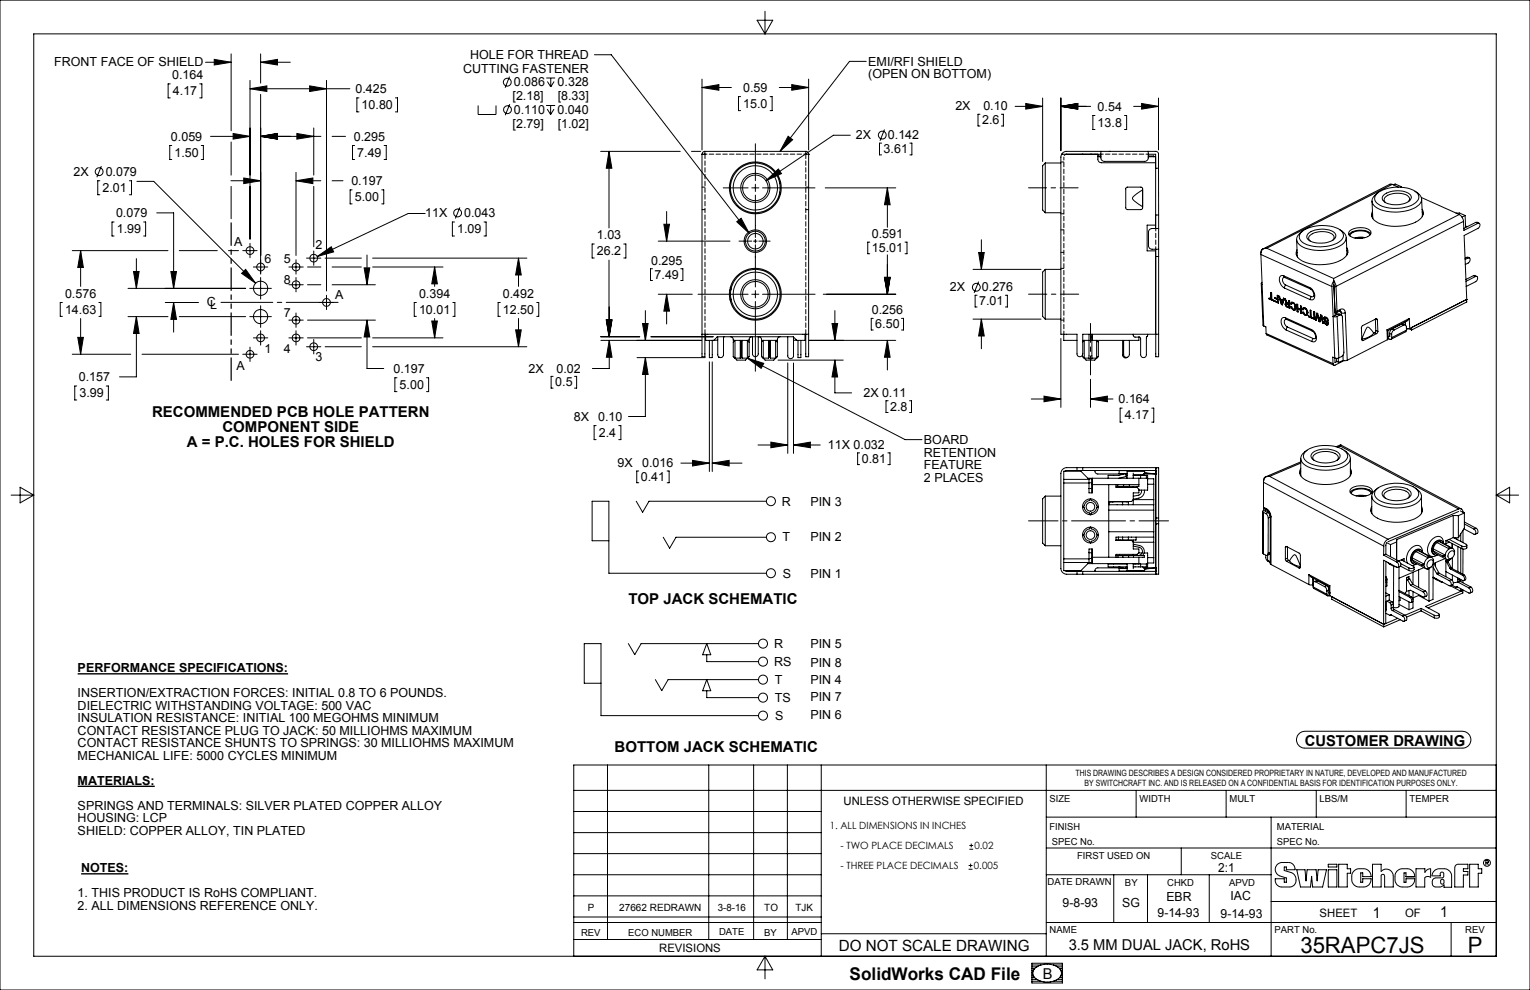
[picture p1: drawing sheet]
<svg xmlns="http://www.w3.org/2000/svg" width="432mm" height="279mm" viewBox="0 0 432 279" stroke-linecap="round" stroke-linejoin="round" font-family="sans-serif">
<defs><g id="words">
<g font-size="6.3">
<text x="367" y="269.1">35RAPC7JS</text>
<text x="414.3" y="269.1">P</text>
</g>
<text font-size="4.9" x="239.8" y="276.6">SolidWorks CAD File</text>
<text font-size="4.4" x="236.7" y="268.4">DO NOT SCALE DRAWING</text>
<g font-size="4.2">
<text x="42.9" y="117.8">RECOMMENDED PCB HOLE PATTERN</text>
<text x="62.8" y="122">COMPONENT SIDE</text>
<text x="52.7" y="126.2">A = P.C. HOLES FOR SHIELD</text>
<text x="177.3" y="170.4">TOP JACK SCHEMATIC</text>
<text x="173.5" y="212.2">BOTTOM JACK SCHEMATIC</text>
<text x="368.2" y="210.6">CUSTOMER DRAWING</text>
<text x="387.4" y="259">1</text>
<text x="406.4" y="258.9">1</text>
<text x="301.6" y="268">3.5 MM DUAL JACK, RoHS</text>
<text x="294.3" y="276.4">B</text>
</g>
<g font-size="3.5">
<text x="132.7" y="16.6">HOLE FOR THREAD</text>
<text x="15.3" y="18.7">FRONT FACE OF SHIELD</text>
<text x="48.6" y="22.3">0.164</text>
<text x="130.7" y="20.5">CUTTING FASTENER</text>
<text x="245" y="18.6">EMI/RFI SHIELD</text>
<text x="245" y="22.1">(OPEN ON BOTTOM)</text>
<text x="48.8" y="26.8">4.17</text>
<text x="100.3" y="26.2">0.425</text>
<text x="144.7" y="28.2">[2.18]</text>
<text x="145" y="24.4">0.086</text>
<text x="157.4" y="24.4">0.328</text>
<text x="157.4" y="28.2">[8.33]</text>
<text x="209.8" y="25.9">0.59</text>
<text x="102.1" y="30.8">10.80</text>
<text x="145" y="32.1">0.110</text>
<text x="157.4" y="32.1">0.040</text>
<text x="209.8" y="30.4">15.0</text>
<text x="269.6" y="31.1">2X</text>
<text x="277.2" y="35">2.6</text>
<text x="277.5" y="31.1">0.10</text>
<text x="309.8" y="31.2">0.54</text>
<text x="309.8" y="35.7">13.8</text>
<text x="48.3" y="39.7">0.059</text>
<text x="99.9" y="39.7">0.295</text>
<text x="144.7" y="36">[2.79]</text>
<text x="157.4" y="36">[1.02]</text>
<text x="241.6" y="39.3">2X</text>
<text x="250.6" y="39.3">0.142</text>
<text x="49.2" y="44.2">1.50</text>
<text x="100.8" y="44.2">7.49</text>
<text x="249.4" y="43.2">3.61</text>
<text x="20.8" y="49.6">2X</text>
<text x="29.8" y="49.6">0.079</text>
<text x="99.2" y="52.2">0.197</text>
<text x="28.9" y="54.1">2.01</text>
<text x="100.1" y="56.7">5.00</text>
<text x="32.7" y="61.3">0.079</text>
<text x="32.9" y="65.8">1.99</text>
<text x="120" y="61.3">11X</text>
<text x="129" y="65.8">1.09</text>
<text x="131" y="61.3">0.043</text>
<text x="66.1" y="69.3">A</text>
<text x="89" y="70.3">2</text>
<text x="168.5" y="67.5">1.03</text>
<text x="246.1" y="67.2">0.591</text>
<text x="246.1" y="71.1">15.01</text>
<text x="74.6" y="74.3">6</text>
<text x="80.1" y="74.3">5</text>
<text x="168.5" y="72">26.2</text>
<text x="183.8" y="74.7">0.295</text>
<text x="18.4" y="84">0.576</text>
<text x="80.1" y="80.1">8</text>
<text x="118.3" y="84">0.394</text>
<text x="141.9" y="84">0.492</text>
<text x="184.7" y="78.6">7.49</text>
<text x="268.1" y="82.2">2X</text>
<text x="277.1" y="82.2">0.276</text>
<text x="18.4" y="88.5">14.63</text>
<text x="58.4" y="86.3">C</text>
<text x="59.3" y="87.3">L</text>
<text x="80.1" y="89.4">7</text>
<text x="94.6" y="84.4">A</text>
<text x="118.3" y="88.5">10.01</text>
<text x="141.9" y="88.5">12.50</text>
<text x="246.1" y="88.7">0.256</text>
<text x="276.4" y="86.1">7.01</text>
<text x="247" y="92.6">6.50</text>
<text x="74.6" y="99.5">1</text>
<text x="80.1" y="99.5">4</text>
<text x="89" y="101.9">3</text>
<text x="22.2" y="107.5">0.157</text>
<text x="66.7" y="104.5">A</text>
<text x="111" y="105.2">0.197</text>
<text x="149.2" y="105.1">2X</text>
<text x="157.1" y="105.1">0.02</text>
<text x="22.4" y="112.1">3.99</text>
<text x="112.8" y="109.7">5.00</text>
<text x="156.7" y="109">0.5</text>
<text x="243.7" y="112">2X 0.11</text>
<text x="315.7" y="113.8">0.164</text>
<text x="161.9" y="118.7">8X</text>
<text x="168.8" y="118.7">0.10</text>
<text x="251.2" y="115.9">2.8</text>
<text x="317.5" y="118.3">4.17</text>
<text x="169" y="123.3">2.4</text>
<text x="260.8" y="125.4">BOARD</text>
<text x="174.3" y="131.8">9X</text>
<text x="181.2" y="131.8">0.016</text>
<text x="233.7" y="126.7">11X 0.032</text>
<text x="243.2" y="130.6">0.81</text>
<text x="260.8" y="128.9">RETENTION</text>
<text x="180.9" y="135.7">0.41</text>
<text x="260.8" y="132.4">FEATURE</text>
<text x="260.8" y="136">2 PLACES</text>
<text x="220.7" y="142.7">R</text>
<text x="228.7" y="142.7">PIN 3</text>
<text x="220.9" y="152.8">T</text>
<text x="228.7" y="152.8">PIN 2</text>
<text x="221" y="163">S</text>
<text x="228.7" y="163">PIN 1</text>
<text x="218.4" y="182.9">R</text>
<text x="228.7" y="182.9">PIN 5</text>
<text x="21.9" y="189.8">PERFORMANCE SPECIFICATIONS:</text>
<text x="218.5" y="188">RS</text>
<text x="228.7" y="188.1">PIN 8</text>
<text x="21.9" y="196.8">INSERTION/EXTRACTION FORCES: INITIAL 0.8 TO 6 POUNDS.</text>
<text x="218.6" y="193">T</text>
<text x="218.7" y="198">TS</text>
<text x="228.7" y="193">PIN 4</text>
<text x="228.7" y="198">PIN 7</text>
<text x="21.9" y="200.4">DIELECTRIC WITHSTANDING VOLTAGE: 500 VAC</text>
<text x="21.9" y="203.9">INSULATION RESISTANCE: INITIAL 100 MEGOHMS MINIMUM</text>
<text x="218.7" y="203.2">S</text>
<text x="228.7" y="203">PIN 6</text>
<text x="21.9" y="207.4">CONTACT RESISTANCE PLUG TO JACK: 50 MILLIOHMS MAXIMUM</text>
<text x="21.9" y="210.9">CONTACT RESISTANCE SHUNTS TO SPRINGS: 30 MILLIOHMS MAXIMUM</text>
<text x="21.9" y="214.5">MECHANICAL LIFE: 5000 CYCLES MINIMUM</text>
<text x="21.9" y="221.5">MATERIALS:</text>
<text x="21.9" y="228.6">SPRINGS AND TERMINALS: SILVER PLATED COPPER ALLOY</text>
<text x="21.9" y="232.1">HOUSING: LCP</text>
<text x="21.9" y="235.6">SHIELD: COPPER ALLOY, TIN PLATED</text>
<text x="22.9" y="246.2">NOTES:</text>
<text x="343.8" y="246">2:1</text>
<text x="21.9" y="253.3">1. THIS PRODUCT IS RoHS COMPLIANT.</text>
<text x="21.9" y="256.8">2. ALL DIMENSIONS REFERENCE ONLY.</text>
<text x="299.9" y="256.1">9-8-93</text>
<text x="316.7" y="256">SG</text>
<text x="329.2" y="254.3">EBR</text>
<text x="347.3" y="254.1">IAC</text>
<text x="326.7" y="258.9">9-14-93</text>
<text x="344.5" y="259.1">9-14-93</text>
</g>
<g font-size="3.3">
<text x="238.1" y="227.1">UNLESS OTHERWISE SPECIFIED</text>
<text x="372.4" y="258.8">SHEET</text>
<text x="396.6" y="258.8">OF</text>
<text x="186.1" y="268.6">REVISIONS</text>
</g>
<g font-size="2.8">
<text x="234.2" y="234">1. ALL DIMENSIONS IN INCHES</text>
<text x="237.2" y="239.7">- TWO PLACE DECIMALS</text>
<text x="275" y="239.7">0.02</text>
<text x="237.2" y="245.3">- THREE PLACE DECIMALS</text>
<text x="274.9" y="245.3">0.005</text>
<text x="165.9" y="257">P</text>
<text x="174.8" y="257">27662 REDRAWN</text>
<text x="202.6" y="257">3-8-16</text>
<text x="215.7" y="257.1">TO</text>
<text x="224.5" y="257.1">TJK</text>
</g>
<g font-size="2.7">
<text x="296.2" y="226.2">SIZE</text>
<text x="321.6" y="226.2">WIDTH</text>
<text x="347" y="226.2">MULT</text>
<text x="372.4" y="226.2">LBS/M</text>
<text x="397.8" y="226.2">TEMPER</text>
<text x="296.2" y="234.1">FINISH</text>
<text x="296.9" y="238.5">SPEC No.</text>
<text x="360.4" y="238.5">SPEC No.</text>
<text x="360.4" y="234.1">MATERIAL</text>
<text x="304" y="242.5">FIRST USED ON</text>
<text x="341.7" y="242.4">SCALE</text>
<text x="295.6" y="249.8">DATE DRAWN</text>
<text x="317.5" y="250">BY</text>
<text x="329.4" y="250">CHKD</text>
<text x="346.9" y="250">APVD</text>
<text x="202.9" y="264">DATE</text>
<text x="223.4" y="264">APVD</text>
<text x="296.2" y="263.3">NAME</text>
<text x="359.7" y="263.3">PART No.</text>
<text x="413.5" y="263.3">REV</text>
<text x="164" y="264.1">REV</text>
<text x="177.3" y="264.1">ECO NUMBER</text>
<text x="215.6" y="264.2">BY</text>
</g>
<g font-size="2.4">
<text x="303.5" y="219.1">THIS DRAWING DESCRIBES A DESIGN CONSIDERED PROPRIETARY IN NATURE, DEVELOPED AND MANUFACTURED</text>
<text x="306.1" y="221.8">BY SWITCHCRAFT INC. AND IS RELEASED ON A CONFIDENTIAL BASIS FOR IDENTIFICATION PURPOSES ONLY.</text>
</g>
</g></defs>
<g fill="none" stroke="#000" stroke-width=".28">
<path d="M0 0h431.8v279.4h-431.8zM9.5 9.6h412.8v260.3h-412.8zM58 17.6h7.2M60.5 16.8l4.7 .8-4.7 .7zM65.2 15.2v21.7M73.6 17.6l4.7-.8v1.5zM73.6 15.2v8.3M73.6 17.6h8.3M167.7 15.5h4.8l39 50.4M213.7 5.7h4.4l-2.2 3.9zM215.9 3.2v6.4M244.5 17.3h-4.8l-19.6 25.4"/>
<path d="M48 23.7h-.6v3.9h.6M56.4 23.7h.6v3.9h-.6M59.4 38.5h11.2M65.8 37.7l4.8 .8-4.8 .8zM70.6 25l4.7-.8v1.6zM70.6 22.7v44.8M70.6 25h28.1M73.6 38.5l4.7-.8v1.6zM73.6 26.6v50.5M73.6 36.1v36M73.6 38.5h17M83.8 37.7l4.7 .8-4.7 .8z"/>
<path d="M87.4 24.2l4.7 .8-4.7 .8zM88.5 36.1v13.3M92.1 22.7v59.4M93.7 38.5h3.8M101.3 27.6h-.6v4h.6M111.6 27.6h.6v4h-.6M134.9 29.8v2.5h5.1v-2.5M143.8 21.6l-1.2 3.2M143.9 29.4l-1.3 3.1M154.1 29.8h2.6M154.2 22h2.5M154.4 30.8l1 1.5"/>
<path d="M154.5 23l.9 1.5M155.4 29.8v2.5M155.4 22v2.5M156.4 30.8l-1 1.5M156.4 23l-1 1.5M198.1 24.7l4.8-.8v1.6zM198.1 22.3v20M198.1 24.7h8.3M209 27.3h-.6v3.9h.6M217.3 27.3h.6v3.9h-.6M219.9 24.7h8.3M222.4 38.5l1.3 .9-3.6 3.3z"/>
<path d="M223.4 23.9l4.8 .8-4.8 .8zM228.2 22.3v20M240 38.2h-4.8l-19.1 12.8M249.6 36.5l-1.2 3.2M276.6 32.2h-.6v3.4h.6M282.6 32.2h.6v3.4h-.6M286.5 30h7.8M289.5 29.2l4.8 .8-4.8 .8zM294.3 27.7v17.9M299.4 30l4.8-.8v1.6zM299.4 27.7v14.8M299.4 30h8.4"/>
<path d="M309 32.6h-.6v3.9h.6M317.4 32.6h.6v3.9h-.6M319.9 30h7.1M322.2 29.2l4.8 .8-4.8 .8zM327 27.7v14.6M28.2 51h-.6v4h.6M28.6 46.9l-1.3 3.1M36.5 51h.6v4h-.6M38.6 51.2h4.8l28.7 28.7M48.5 41.1h-.6v3.9h.6M56.8 41.1h.6v3.9h-.6M65.2 51h3.8"/>
<path d="M65.2 40.1v9.3M65.2 52.6v9.1M68.8 50.2l4.8 .8-4.8 .8zM72.1 51h1.5M83.5 51l4.8-.8v1.6zM83.5 48.6v23.5M83.5 51h7.1M88.5 52.6v17M93.7 51h3.1M99.4 53.6h-.6v3.9h.6M100.1 41.1h-.6v3.9h.6M107.7 53.6h.6v3.9h-.6"/>
<path d="M108.4 41.1h.6v3.9h-.6M129.8 58.5l-1.3 3.2M169.5 42.7h22.5M171.9 42.7v21.6M171.9 42.7l.8 4.8h-1.6zM188.1 59.7v8.4M195.2 42.7h2.6M198.1 43.5h.8M198.1 43.5v57.2h.8v-6.4h.2v1.8h2.3l1.1-1.1h21.4l1 1.1h2.3v-1.8h.2v6.4h.8v-57.2M198.1 43.5h.1M198.1 52.8h.8M198.1 59.2h.8"/>
<path d="M198.9 43.5h.1M198.9 42.7v.8M198.9 42.7a.78 .78 0 0 0-.8 .8M198.9 42.7h28.5M204.1 53h7M212.2 53h2M213.2 40.6v10.4M213.2 52v2M213.2 55.1v8.5M215.2 53h14.8M216.1 51l3.6-3.3 .9 1.3zM220.1 54.2l.1 .7"/>
<path d="M220.2 51.2l-.1 .6M227.4 52.8h.8M227.4 59.2h.8M227.4 43.5h.1M227.4 43.5h.8M227.4 42.7v.8M227.4 42.7a.78 .78 0 0 1 .8 .8M228.2 43.5h.1M232.9 53h19.9M248.8 40.4h-.6v3.3h.6M250.4 53l.8 4.8h-1.6zM250.4 53v11.1"/>
<path d="M256.8 40.4h.6v3.3h-.6M295 46v14M295 46l-.7 .8v12.5l.7 .7M295 46h4.4M299.4 45.7h.8M299.6 43.5l-.2 .8v50h4.6v5.6a.81 .81 0 0 0 .8 .8 .81 .81 0 0 0 .8-.8v-5.6h21.4M299.6 43.5h.1M299.6 43.5h1.4M299.6 43.5a1.5 1.5 0 0 1 1.4-.8h25.1a.74 .74 0 0 1 .9 .8v4M300.8 43.5h.2M301 43.5h9.7M305.4 43.5h.1"/>
<path d="M307.8 43.5h.1M309 43.5h.8v1.4a.97 .97 0 0 0 1 1h15.3v.8M309.8 44.2h.9M309.8 44h.9M310.7 42.7v.8M310.7 43.5v1.1a1.02 1.02 0 0 0 1 .9h11.3a1.02 1.02 0 0 0 1.1-.9v-1.1M313.1 42.7h.1M317.9 52.9l4.2-.1 .3 .2 .1 5.7-.2 .4-4.1 .1-.4-.3-.1-5.7zM320 55.3l2.5-1.7v4.7l-2.8-2v-.5zM324.1 42.7v.8M324.1 44h1.5v.2M324.1 43.5h2v21"/>
<path d="M324.1 44.2h2M326.1 47.5h.1M326.2 47.5h.8M327 47.5v13.2M387.2 56.8l.3 4.9M388.8 54.5a10.6 10.6 0 0 1 10.6-.5 1.88 1.88 0 0 1 1 1.8 1.88 1.88 0 0 1-1.2 1.7 10.9 10.9 0 0 1-10.2 .1 1.78 1.78 0 0 1-.2-3.1zM390.5 55.1a6.5 6.5 0 0 1 7.6 0 1.54 1.54 0 0 1-1.3 2.2 6.8 6.8 0 0 1-6.4-.6 1.09 1.09 0 0 1 .1-1.6zM392.9 52h-.6l-36 18.3M392.9 52l-35.4 18.1M392.9 52l1.8 .8M393.2 52.2l.5-.3 1.7 .7v.2M397.4 56.9l.2-.2a1.13 1.13 0 0 0-.7-1.7 6.2 6.2 0 0 0-6 .6 .98 .98 0 0 0 .2 1.6"/>
<path d="M399.3 54a2.37 2.37 0 0 1 1.5 3.4 9.5 9.5 0 0 1-7.8 2.4 6.9 6.9 0 0 1-5.6-2.3 2.5 2.5 0 0 1 1.5-3.1M401.1 55.7l10.7 4.8M401.2 56.2l.2 4.9M401.4 59.1a2.29 2.29 0 0 1-1.2 3.2 12.9 12.9 0 0 1-11.9 .2 2.07 2.07 0 0 1-1-2.8M401.4 59.8l.3 .6M20.4 70.7h27M22.8 70.7l.7 4.8h-1.6zM22.8 70.7v10.1M32.2 62.7h-.6v3.9h.6M37.7 76.6h1.6l-.8 4.8zM38.5 73v8.4M40.5 62.7h.6v3.9h-.6"/>
<path d="M44.2 60.1h4.8v21.3M48.2 76.6h1.6l-.8 4.8zM50.6 70.7h10.7M64.5 70.7h2.8M68.2 77.2l1.1-1.2 2.8 3.9zM68.5 70.7h4.1M70.6 68.7v4M71.5 75.4h4.1M73.6 73.3v4.1M73.6 78.3v6.1M81.5 75.4h4.1M83.5 73.3v4.1"/>
<path d="M83.5 78.3v4.1M86.5 72.8h4.1M86.8 75.4h3.8M88.5 70.8v4.1M89.5 72.4l4-2.8 .7 1.5zM91.8 72.8h10.2M93.7 75.4h8.3M102.8 75.6h1.6l-.8 4.8zM103.6 72v8.4M105.2 75.4h19.8M105.2 72.8h43.5M120 60.3h-4.8l-25.7 12.1"/>
<path d="M122.7 75.4l.7 4.7h-1.6zM122.7 75.4v5.4M128.3 62.7h-.6v3.9h.6M136.6 62.7h.6v3.9h-.6M146.3 72.8v8M146.3 72.8l.8 4.8h-1.6zM167.7 68.9h-.6v3.9h.6M171.9 73.4v21.6M176 68.9h.6v3.9h-.6M184.1 75.8h-.5v3.4h.5M185.8 68.1h20.2M187.4 63.3h1.5l-.8 4.8z"/>
<path d="M192.1 75.8h.6v3.4h-.6M207.9 62.6l1.3-1 2.3 4.3zM208.6 68.1h3.6M212.7 68.1h1M213.2 63.7v3.3M213.2 67.6v1M213.2 69.1v11.9M214.2 68.1h3.1M245.5 68.3h-.6v3.3h.6M249.6 78.3h1.6l-.8 4.7zM250.4 71.9v11.1M255.4 68.3h.6v3.3h-.6"/>
<path d="M274.6 76h19.2M276.2 71.3h1.6l-.8 4.7zM276.2 79.5l-1.3 3.2M277 67.7v8.3M295 76v14.1M295 76l-.7 .8v12.5l.7 .8M295 60h4.4M295 76h4.4M299.4 60.3h.8M299.4 64.9h.8M299.4 71.2h.8M299.4 75.7h.8"/>
<path d="M326.1 62.7v.8h-2.4v7.3h2.4M326.1 64.5h.9M326.1 70.3h.9M326.1 64.5h-.9a1.02 1.02 0 0 0-1.1 1v3.8a.97 .97 0 0 0 1.1 1h.9M326.1 70.3v.5M326.1 70.3l.1 2.1h.8M326.1 60.7h.1M326.2 60.7h.8M327 60.7v40h-.8l-.1-29.9M355.8 71.8l20.1 9.1M355.8 71.8l.4 8.5M356.2 79.8a.27 .27 0 0 0-.2 .2 .27 .27 0 0 0 .2 .3"/>
<path d="M356.3 70.3l-.4 .9-.1 .6M356.3 70.3l-.4 .5-.1 .6M357.5 70.1l-1.2 .2M357.5 70.1l18.9 8.5M362.3 77.9a.95 .95 0 0 0-1.1 .1 .95 .95 0 0 0-.1 1.2l.5 1.2 .9 .9M362.3 77.9l.3 .4M362.3 77.9l7.3 3.2M362.6 78.3h-.1a.95 .95 0 0 0-.6 .8 .95 .95 0 0 0 .4 .9l.5 .4M362.6 78.3l7.3 3.3M362.6 78.3h.1M365.9 67.6l.3 4.9M366.1 71.2l-.3 .7"/>
<path d="M367.1 65.7a10 10 0 0 1 11.5-.5 1.86 1.86 0 0 1-.7 3.1 10.4 10.4 0 0 1-10.6-.2 1.67 1.67 0 0 1-.2-2.4zM369.2 65.9a6.8 6.8 0 0 1 7.4-.3 1.28 1.28 0 0 1-.5 2.2 6.9 6.9 0 0 1-7-.2 1.1 1.1 0 0 1 .1-1.7zM376.2 67.8l.3-.8a2.9 2.9 0 0 0-3.2-1.6 4 4 0 0 0-4 1.7l.4 .9M376.4 78.6v.7M376.4 79.3l.6 1.5M376.4 79.3h.1M376.4 79.3l-.3 .6-.2 1M376.4 79.3v1.3M378.1 64.8a2.37 2.37 0 0 1 1.5 3.4 10.3 10.3 0 0 1-8.8 2.4 5.5 5.5 0 0 1-4.8-2.7 2.67 2.67 0 0 1 1.6-2.7M379.9 67l.2 5M380.1 69.9a2.25 2.25 0 0 1-1.2 3.3 12.9 12.9 0 0 1-11.9 .1l-.8-.7a1.89 1.89 0 0 1-.2-2.1M380.1 70.6l.3 .7"/>
<path d="M381 65.1a5.1 5.1 0 0 1 5.8 .1l.1 .5a2.93 2.93 0 0 1-3.1 1.6 2.97 2.97 0 0 1-3.2-1.3zM384.5 67.2l-1.3 .1M385.3 67.1l-1.4-.2-1.5 .3M386.6 66.4a2.3 2.3 0 0 0-2.7-1.2 2.5 2.5 0 0 0-2.9 1.4M386.9 66a4.7 4.7 0 0 0-5.3-.5l-.9 .8M387.3 60.4l-.2 .6M410.9 60.1h1l1.6 .7M411.8 60.5a2.6 2.6 0 0 1 1.2 2M411.8 60.5l-35.4 18.1M413 62.5l-36 18.3M413 62.5l.1 2.5 4-2M413.5 60.8l-.9 .5"/>
<path d="M413.5 60.8l.1 3.4M413.6 63.9l.6 .1M413.9 72.6l.8 .2M413.9 72.6l.4 .2M413.9 72.6l-.4 .3M414.3 72.8l.2-.1a.83 .83 0 0 1 .4 .8 .83 .83 0 0 1-.5 .7l-.9 .4M414.3 72.8l-.8 .4M415.9 77.8l.9 .2M415.9 77.8l.5 .2M415.9 77.8l-2.2 1.1M416.4 78l.6 .2-.3 1.1-2.9 1.6M416.4 78l-2.7 1.4"/>
<path d="M416.5 62.8l.9 .2M416.5 62.8l.6 .2M416.5 62.8l-3.4 1.7M417.1 63h.4l.2 .4-.4 .9-4.1 2.2 .7 18M17.6 85.4h-.6v3.9h.6M20.4 100h16.5M21.9 95.2h1.6l-.7 4.8zM22.8 89.9v10.1M27.9 85.4h.6v3.9h-.6M36.1 81.4h33.2M36.1 89.4h11.3M38.5 89.4l.8 4.7h-1.6z"/>
<path d="M38.5 89.4v17h-4.8M40.1 100h27.2M46.6 85.4h9.4M49 85.4l.8 4.7h-1.6zM49 85.4v8.3M50.6 89.4h18.7M68.5 100h4.1M70.5 81.4h6.1M70.5 89.4h6.1M70.6 98v4M71.5 95.4h4.1M73.6 86.3v6.1"/>
<path d="M73.6 93.3v4.1M81.5 90.3h4.1M81.5 80.4h4.1M81.5 95.4h4.1M83.5 88.3v4.1M83.5 93.3v4.1M86.5 97.9h4.1M86.8 90.3h19.1M86.8 80.4h3.8M86.8 95.4h15.2M88.5 95.8v4.1M90.1 85.4h4.1"/>
<path d="M91.8 97.9h10.2M92.1 83.3v4.1M93.7 80.4h12.2M103.6 90.3l.8 4.8h-1.6zM103.6 90.3v13.7h4.7M105.2 95.4h19.8M105.2 97.9h43.5M117.5 85.4h-.6v3.9h.6M121.8 90.6h1.6l-.7 4.8zM122.7 89.9v5.5M127.8 85.4h.6v3.9h-.6M141.2 85.4h-.6v3.9h.6"/>
<path d="M145.5 93.1h1.6l-.8 4.8zM146.3 89.9v8M151.5 85.4h.5v3.9h-.5M169.5 95h11.1M169.6 96.1h28.3M171.1 90.3h1.6l-.8 4.7zM171.9 96.1l.8 4.7h-1.6zM171.9 96.1v7.9h-4.7M171.9 86.6v8.4M181.3 91.3h1.6l-.8 4.8zM182.1 87.7v8.4M183.7 95h17.6"/>
<path d="M185.8 83h9.6M188.1 83l.8 4.8h-1.5zM188.1 83v8.4M197 83h14.1M198.1 94.3h30.1M200.2 96.1v4.8h.8v-4.8M202.6 95.9l-.6 .2-.4-.2M204.4 95l-.2 .2v4.9a.81 .81 0 0 1-.8 .8 .81 .81 0 0 1-.8-.8v-4.9l-.2-.1M206 81.9h.3M206 84.4h.3l-.2 .5M206.1 81.2l.2 .5M206.1 95a.87 .87 0 0 1 .8 1.1h4.5a.85 .85 0 0 1 .8-1.1"/>
<path d="M206.9 96.5v4.1M206.9 96.5l.5-.4v5M207.4 96.1l-.5 .4M209.2 96.5l.2-.4v5M209.2 96.5l-.3-.4v5M209.2 96.5v4.1M211 96.1l.4 .4M211.4 96.5v4.1M211.4 96.5l-.5-.4v5M212.2 83h2M212.4 95v4.9a.81 .81 0 0 0 .8 .8 .81 .81 0 0 0 .8-.8v-4.9M213.2 82v2.1"/>
<path d="M213.2 85.1v19.7M214.1 95a.82 .82 0 0 1 .8 1.1h4.5a.85 .85 0 0 1 .8-1.1M214.9 96.5v4.1M214.9 96.5l.5-.4v5M215.2 83h14.8M215.4 96.1l-.5 .4M217.2 96.5l-.3-.4v5M217.2 96.5l.3-.4v5M217.2 96.5v4.1M218.9 96.1l.5 .4M219.4 96.5v4.1M219.4 96.5l-.5-.4v5"/>
<path d="M222.3 95v5.4a.81 .81 0 0 0 .8 .8 .81 .81 0 0 0 .8-.8v-5.3M224.8 95.9l-.9 .1M225.2 96.1v4.8h.8v-4.8M228.4 96.1h24.4M232.3 83h20.5M234.8 91.3h1.6l-.8 4.8zM235.6 87.7v8.4M246.5 89.9h-.6v3.2h.6M250.4 96.1l.8 4.7h-1.6zM250.4 96.1v8.3M254.4 89.9h.6v3.2h-.6M274.6 90.1h19.2"/>
<path d="M275.8 83.3h-.6v3.3h.6M277 90.1l.8 4.7h-1.6zM277 90.1v8.3M283.7 83.3h.6v3.3h-.6M295 90.1h4.4M299.4 90.3h.8M299.4 95.5v19.5M300.2 94.3v1.8h3.8M305.6 96.1h1.7M305.6 96.4l.4-.3v5M307.3 94.3v6.9h.9v-6.9M308.2 95h.1"/>
<path d="M308.3 94.3v1.8M316.8 96.1v4.1a.82 .82 0 0 0 .5 .8 .82 .82 0 0 0 .9-.2M317.1 96.1v3.9a.81 .81 0 0 0 .8 .9 .81 .81 0 0 0 .8-.9v-3.9M319.8 94.3l.1 .5 .2 .3h1.3M321.4 95.1v1h-13.2M321.4 95.1h.1M323.9 94.3l-.4 1v4.8a.81 .81 0 0 1-.8 .8 .81 .81 0 0 1-.8-.8v-4.6l-.5-.4M356 80l.4 11.8 .3 .2M356.2 80.3l.5 11.7M356.7 92l.6 .3v1.8M357.3 94.1l.2 .4 18.9 8.6M357.3 94.1l18.9 8.5"/>
<path d="M358.2 84.3h.1M358.2 84.3v-.2l.5 .2-.1-1.8 .3 .1 .1 1.9 .5 .2v.2M358.2 84.3l1.3 .6M358.2 84.1v.2M359.7 85h.1M359.7 85v-.2l.8 .4M359.7 85l1.1 .5M359.8 83.9l.7 .4M359.8 83.9v.3M359.8 84.2l.7 .3M359.8 84v.2M359.8 84.2h.1"/>
<path d="M360.5 84.3v-1l.2 .1 .1 2.1-1.1-.5M360.5 83.4v.9M360.5 84.3h.1M360.5 84.5h.1M360.5 84.5v.7M360.5 85.2h.1M360.9 83.5l.2 .1 .3 .8 .7 .3M360.9 83.5l.7 2.4M360.9 83.5l.8 2.4M361.5 84.6l.3 1.1M361.5 84.6h.1M361.5 84.6l.5 .3"/>
<path d="M361.6 85.9l.3 .1M361.7 85.9l.2 .1M361.7 85.9h-.1M361.8 85.7h.1M361.9 85.4l-.1 .3M361.9 85.4h.1M362 84.9h.1M362 84.9l-.1 .5M362.1 84.7h.1M362.3 84.1l-.2 .6M362.5 84.2l-.3-.1-.1 .6M362.5 84.2l-.6 1.8"/>
<path d="M362.5 81.3l7.2 3.3M362.5 84.2l.3 .2 .5 1 .4 .3M362.5 84.2l.3 .7M362.5 84.3l.3 .6M362.7 85.9l.2 .4 .4 .4M362.7 85.8l.2 .5 .4 .4M362.7 85.8v.1M362.8 89.7a.95 .95 0 0 0-1.1 .2 .95 .95 0 0 0-.1 1.1l.5 1.3 .9 .8M362.8 84.9l.2 .4M362.8 80.4l-.3 .9M362.8 84.9h.1M362.8 89.7l.3 .4"/>
<path d="M362.8 89.7l7.3 3.3M362.8 80.4l7.3 3.3M362.9 85.5l-.2 .3M363 93.1l7.2 3.3M363 85.3l.1 .2M363 85.3h.1M363 85.8h.3M363.1 90.1a.78 .78 0 0 0-.8 .6 .78 .78 0 0 0 .3 .8l.7 .8M363.1 90.1l7.2 3.3M363.1 90.1v.1M363.1 85.5h-.2l-.2 .4M363.1 85.5h.1"/>
<path d="M363.3 86.7l.7 .3M363.3 86.7h.1M363.3 92.3l-.3 .8M363.3 85.8h.1M363.3 85.8h-.3l.1 .5 .7 .3M363.3 92.3l7.3 3.2M363.3 85.8l.4 .2M363.7 85.7h.1M363.7 85.7v-.9l.3 .1v2.1M363.7 86l.1 .6M363.8 86.6h.1M364.3 85.7l.2-.4a1.37 1.37 0 0 1 1 2.2"/>
<path d="M364.3 85.7h.1M364.4 86.6l.7 .9M364.6 85.3l-.3 .4M364.7 85.6h.3M365 85.6h-.4l-.1 .3-.2-.2M365 85.6l.4 .4 .1 .6M365 85.6l.4 .3 .1 .7M365 85.6h.1M365 87.5h.4M365.1 87.5h-.1M365.5 86.6l-.1 .5-.2 .2-.9-.7 .7 .9M365.5 86.6h.1"/>
<path d="M365.5 86.6l-.2 .6M366 85.8l.3 .1v1l.8 .4v-1l.2 .1 .1 2.1-.2-.1M366 85.8l.1 2.1M366.3 87.2h.1M366.3 87.2l.1 .9-.3-.2M366.3 87.2l.8 .4M367.1 87.6h.1M367.1 87.6l.1 .8M367.2 88.4h.1M367.6 87.2l.3-.4a1.38 1.38 0 0 1 .9 2.2h.1M367.6 87.2l.3 .2M367.7 87.2l.2 .2"/>
<path d="M367.7 87.2h-.1M367.7 88.1l.9 .7 .2-.1 .1-.5M367.7 88.1l.7 .9M367.9 86.8l-.2 .4M368.1 87.1h.2M368.3 87.1h-.3l-.1 .3M368.3 87.1l.4 .4 .2 .7M368.3 87.1h.1M368.4 89h.3h-.3M368.4 89h.1M368.9 88.2l-.2 .6M368.9 88.2h.1"/>
<path d="M369.6 81.1a2.38 2.38 0 0 1 1.1 3.4l-1 .1M369.6 81.1l.3 .5M369.8 87.5l.2 .1 .1 1.9 .5 .2v.3l-1.3-.6v-.3l.6 .3zM369.9 81.6a1.67 1.67 0 0 1 .7 2.1h-.5M369.9 89.4h.1M370.1 93a2.38 2.38 0 0 1 1.1 3.4h-1M370.1 83.7l-.4 .9M370.1 93l.2 .4M370.3 93.4a1.67 1.67 0 0 1 .8 2.2l-.5-.1M370.6 95.5l-.4 .9M370.8 88l.3 .1v2.1l-.2-.1zM370.9 90.1h.1"/>
<path d="M370.9 90.1l.2 .1M371.3 90.3l.2 .1M371.3 90.3h.1M371.7 88.4l.2 .1 .5 2M371.7 88.4l-.4 1.9M371.8 88.7l-.3 1.7M371.8 88.7l.2 .8M372 89.5h.1M372 89.5l.3 1.2M372.3 90.7h.1M372.3 90.7l.2 .1M372.4 90.5h.1"/>
<path d="M372.4 90.3v.2M372.4 90.3h.1M372.5 90.3l-.1 .2M372.7 88.9l.3 .1 .5 2.3-.2-.1M372.7 88.9l-.3 1.4M372.7 88.9l-.2 1.4M372.9 89.2l-.4 1.6-.2-.1M372.9 89.2l.1 .5M372.9 89.2h.1M373 89.7l.3 1.5M373 89.7h.1M373.3 91.2h.1"/>
<path d="M373.6 89.9l.3 .6M373.6 89.9h.1M373.7 89.6l-.1 .3zM373.7 90.8l.6 .6 .3 .1v-.2M373.7 90.8l.6 .9M373.7 90.8l.2 .5 .5 .4M373.8 89.5a1.11 1.11 0 0 1 1.1 1.1M373.9 90.5l.7 .6M373.9 90.5h.1M373.9 89.7h.3M374.2 89.7h-.3v.4a1.75 1.75 0 0 1 1 1.5l-.6 .1M374.2 89.7l.5 .8"/>
<path d="M374.2 89.7h.1M374.4 91.7h.3M374.4 91.7h-.1M374.6 91.1v.2M374.6 91.1h.1M374.6 91.3h.1M374.7 91.3l-.2 .2M374.7 90.5l.2 .1M374.7 90.5h.1M375.9 80.9l.3 8.4M376.2 89.3l.5 11.7M376.4 80.6l.4 7.7a.38 .38 0 0 0 .4-.1 .38 .38 0 0 0 .1-.4"/>
<path d="M376.4 80.6l.4 8.4M376.5 81h.1M376.7 87.3h.1M376.8 89l-.6 .3M377 80.8l.3 7M377.2 88.3v.5M377.4 89.3h-1.2M377.4 89.3l.5 11.7M377.5 88.7l-.7 .3M377.5 88.7l.6 .2M378.1 88.9a.5 .5 0 0 1 .5 .1 .5 .5 0 0 1 .2 .5l.5 10.1-.3 .7-1.1 .7M378.1 87.8l-1 .5"/>
<path d="M378.1 87.8h.1M378.1 88.9l-.7 .4M378.2 87.7l.3 .6M378.2 87.7l-.1 .1M378.3 87.3a.92 .92 0 0 1 1 0 .92 .92 0 0 1 .4 1M378.3 87.3l-.2 .5M378.3 87.3l-1 .5M378.5 88.3l.1 .6-1.1-.2M379.7 88.3h-1.2M379.7 88.3l.5 13.4M384.4 95.9l.3 .2M384.5 95.7h-.1"/>
<path d="M385.8 92.4l.6 .1 1.3 1.5a5 5 0 0 1-3.4 1.7zM387.9 93.9l.6 .3M387.9 93.9l-.2 .2M388.2 90.1l.1 3.2M388.2 90l.5 .2M388.3 93.3l-.4 .6M388.3 93.3l.6 .3M388.5 94.2l-3.8 1.9M388.7 90.2l-.3-.2-4 2.1v3.8l.3 .2M388.7 90.2l.2 3.4M388.9 93.6l-.4 .6M391.4 93.1l.3 .2"/>
<path d="M391.4 93.1l.1 2.8M391.5 95.9l-11.3 5.8M391.7 93.3l.1 2.3-.3 .3M392.2 94.1v.9l-.2-.1M392.2 94.1l.5 .3M392.2 94.8l-.4 .3M392.7 94.4l.1 .9M392.8 95.3a.38 .38 0 0 1-.1 .4 .38 .38 0 0 1-.4 0l-.5-.2M392.9 92.9l-.5 .5-.2 .7M392.9 92.9l.6 .2M393.5 93.1l-.5 .4-.3 .9M395.6 91.5l.4-.1 .6 .3"/>
<path d="M395.6 91.5l.5 .3M395.6 91.5l-2.7 1.4M396.1 91.8a.52 .52 0 0 1 .6 0 .52 .52 0 0 1 .2 .5v.9M396.1 91.8l-2.6 1.3M396.6 90.8v.9M396.6 90.8l.1 1M396.9 92.8h.1M396.9 93.2l-.1 .4-4.2 2.1M396.9 93.2l-4.1 2.1M397.6 92.8l.8 .3M397.7 89.9l-.4 .6-5.6 2.8M397.7 89.9l.2 2.8"/>
<path d="M397.7 89.9l-6.3 3.2M397.9 92.7l-1 .1M398.4 92.4h.1M398.4 92.4v.7M413.9 84.5h.1M413.9 84.5l-15.5 7.9M413.9 84.5v.7l-15.5 7.9M413.9 84.5l-16 8.2M21.7 108.9h-.6v4h.6M30 108.9h.6v4h-.6M112 106.6h-.6v3.9h.6M120.4 106.6h.6v3.9h-.6"/>
<path d="M156.1 106.2h-.6v3.3h.6M162.1 106.2h.6v3.3h-.6M179.8 100.9h19.2M182.1 100.9l.8 4.8h-1.6zM182.1 100.9v16.6h-4.7M200.2 102.1v31M201 102.1v31M202.9 100.8l.2 .1M206.9 100.6l1.1 1h2.4l1-1M206.9 100.6l.5 .5M207.4 101.1h1.5M209.2 100.6l-.3 .5"/>
<path d="M209.2 100.6l.2 .5M209.4 101.1h1.5M210.9 101.1l44.5 23h4.8M210.9 101.1l4.6 1.5-.7 1.4zM211.4 100.6l-.5 .5M214.9 100.6l1 1h2.5l1-1M214.9 100.6l.5 .5M215.4 101.1h1.5M217.2 100.6l-.3 .5M217.2 100.6l.3 .5M217.5 101.1h1.4M219.4 100.6l-.5 .5"/>
<path d="M219.6 101.6h18.4M222.3 102.4v25.6M223.9 102.4v25.6M235.6 101.6l.8 4.8h-1.6zM235.6 101.6v9.3h4.7M250.6 113.1h-.6v3.3h.6M256.7 113.1h.5v3.3h-.5M291 112.6h8.4M294.6 111.8l4.8 .8-4.8 .8zM305.5 100.6l1 1h2.5l1-1M305.5 100.6l.5 .5M305.5 100.2v.4"/>
<path d="M306 101.1h1.3M307.8 112.6l4.7-.8v1.6zM307.8 107v8M307.8 112.6h6.3M308.2 101.1h1.3M310 100.6v-4.1l-.5-.4v5M310 100.6l-.5 .5M316.7 115.2h-.6v3.9h.6M325 115.2h.6v3.9h-.6M376.7 101l-.6-.2 .1 1.8M376.7 101l.1 1.3 .5-.3M377.2 101.1v.9l.6 .3"/>
<path d="M377.7 101.1l.1 1.2M377.9 101h-1.2M379 100.2l.1 1.5M379.1 101.7l-1.3 .6M379.3 101.8l-2.5 1.2a.4 .4 0 0 1-.4 0 .4 .4 0 0 1-.2-.4M380.2 101.7h-1.1M3.1 139.7h6.4M5.7 137.5l3.8 2.2-3.8 2.2zM168.2 120.1h-.5v4h.5M174.6 120.1h.6v4h-.6M180.3 132.9h-.6v3.3h.6M188.3 132.9h.5v3.3h-.5"/>
<path d="M192.2 130.7h8M195.4 129.9l4.8 .8-4.8 .8zM201 130.7h8.4M201 130.7l4.8-.8v1.6zM213.9 125.6h8.4M217.6 124.8l4.7 .8-4.7 .8zM223.9 125.6l4.8-.8v1.6zM223.9 125.6h7.6M242.6 127.8h-.6v3.3h.6M250.6 127.8h.6v3.3h-.6M300.2 135.3h7.1l-2.3-2.3h-4.8v28h4.8l2.3-2.2v-1.2M300.2 136.3h7.1"/>
<path d="M304 132.8h1.6M304 132h1.6M304 132.8h-3l-.5 .2M304 132h-3a1.69 1.69 0 0 0-1.6 1.6v26.8a1.69 1.69 0 0 0 1.6 1.7h3M304 132v.8M305.6 132h21.4v14.2M305.6 132v.8M305.6 132.8h20.5M307 135h1.3M307.2 135.1h.1M307.3 136.2v1.7M307.3 136.2h.9"/>
<path d="M307.3 135.1v1.1M307.3 135.1h.9v1.1M307.3 137.9h.9M308.2 136.2v1.7M308.2 137.9v1.2M308.3 135v1.8M308.3 136.8v2.3h-1v-1.2M308.3 135h13.1M308.3 136.8h8.8M309 132.8a.79 .79 0 0 0 .8 1h7.4M312.7 135v-.8h3.1l1.9-.5 .2 .7-2.1 .6M312.9 136.8v20.5"/>
<path d="M315 137.3h.5M315 136.8v.8h5.9l.5 .5v1h-1.6v3.4M315.1 137.3v.3M315.1 137.4h1.1M315.5 137.3h1.6M315.5 136.8v.5M315.9 137.5h-.8M316.7 137.3l-.9 .2M317.1 136.8h1.6M317.1 137.3h1.6M317.1 136.8v.5M317.7 133.8h.4"/>
<path d="M317.7 137.3l.1 .3M317.8 137.4h.2M317.8 134.2h.3M317.9 134.2v.8M318 137.3v.3M318 137.5h-.2M318.7 136.8v.5M318.7 136.8h2.7M319.8 132.8h-.2M319.8 134.2h2.1M319.8 134.1h2.7l.5-.5v-.6h-4.9v2M319.8 134.1l3.2 .1"/>
<path d="M319.8 133.5v1.5M319.8 137.3v.3M321.4 135h.5M321.4 136.8v.5h-2.7M321.4 135v1.8M321.9 135h1.6M321.9 134.2h1.6M321.9 134.2v.8M322.1 138.3l.1 .6-.5 .7-1.9 .5M322.5 132.8h.1M322.8 133.8h3.3M322.9 132.8l.5 .6 2.7 .4"/>
<path d="M322.9 132.8h-7.1v.8h2.3M322.9 133.6h2M323 138.3a2.01 2.01 0 0 1-1.6 2.3l-1.6 .3M323.5 134.2h.2M323.5 135h.2M323.5 134.2v.8M323.7 134.2h.1M323.7 135h.1M323.7 134.2l.2 .8M323.7 135h.2M323.9 135v3.3h-2.5M323.9 135.1h1.7v1.6"/>
<path d="M323.9 136.7h1.7M325.6 136.7v4.3M326.1 133.6h.1M326.1 132.9v.9M326.1 132h.1M326.1 132.8h.1M326.1 133.8h.1M326.1 132v30.1M326.2 132h.1M326.2 132v14.2M356.6 136.1v7M356.6 136.1l33.9 18"/>
<path d="M357.2 134.6l-.5 .7-.1 .8M357.2 134.6l-.5 .4-.1 .7M358.3 134.4l-1.1 .2M358.3 134.4l33.4 17.8M367.1 132.3a2.08 2.08 0 0 0 1 3 12.7 12.7 0 0 0 12.3-.3l.7-.8a1.71 1.71 0 0 0 0-1.9M367.1 133l-.3 .6M367.1 129.4v4.9M367.1 130.4l-10 4.2M367.1 130.7l-8.8 3.7M368.3 127.6a9.7 9.7 0 0 1 9.1-1.4 3.1 3.1 0 0 1 2.9 2.8 4.5 4.5 0 0 1-3.8 2.4 9.3 9.3 0 0 1-8.3-1.8 1.54 1.54 0 0 1 .1-2zM368.9 127.1l-.7 .5a2.12 2.12 0 0 0-1.1 2 2.12 2.12 0 0 0 1.5 1.8 12.3 12.3 0 0 0 11.5-.3 2.01 2.01 0 0 0-.1-3.5l-.7-.5M370.3 127.9a6.7 6.7 0 0 1 7.6 .1 1.28 1.28 0 0 1-.8 2 6.8 6.8 0 0 1-6.8-.5 1.09 1.09 0 0 1 0-1.6z"/>
<path d="M370.9 129.9l-.3-.3a1.22 1.22 0 0 1 1-1.7 5.9 5.9 0 0 1 5.9 .6 .96 .96 0 0 1-.2 1.4M378.3 125.9l33.4 17.8M378.3 125.9l-.8 .3M378.3 125.6v.3M378.3 125.6l34.1 18.1M378.3 125.6l-1.3 .5M381.1 139a4.6 4.6 0 0 1 6.1 0M381.1 133l.3 .6M381.1 129.4v4.9M381.2 138a4.9 4.9 0 0 1 6 .2l.1 .3a2.48 2.48 0 0 1-2.8 1.6 3.6 3.6 0 0 1-3.5-1.3zM381.4 139.3a3.2 3.2 0 0 1 3.9-1.2l1.2 .5 .4 .7M382.7 139.9l.9-.1 2 .1"/>
<path d="M388.3 138.3a9.8 9.8 0 0 1 9.2-1.5 3 3 0 0 1 2.9 2.8 4.4 4.4 0 0 1-3.9 2.5 10.3 10.3 0 0 1-8-1.4 1.68 1.68 0 0 1-.2-2.4zM388.9 137.7l-.6 .5a2.1 2.1 0 0 0-1.2 2.1 2.1 2.1 0 0 0 1.6 1.8 12.3 12.3 0 0 0 11.4-.3 1.99 1.99 0 0 0 1.1-1.8 1.99 1.99 0 0 0-1.1-1.8l-.7-.4M390.4 138.5a6.6 6.6 0 0 1 7.5 .1 1.28 1.28 0 0 1-.7 2.1 6.9 6.9 0 0 1-6.8-.6l-.2-.3a1.04 1.04 0 0 1 .2-1.3zM422.3 139.7h6.3M422.3 139.7l3.7-2.2v4.4zM171.8 152.6h-4.7v-11.1h4.7v20.3h44.5M179.6 141.5l1.8 3.1 1.8-3.1h33.1M187.2 151.6l1.8 3.1 1.8-3.1h25.5M295 140l-.7 .8v12.5l.7 .7M295 140v14M295 140h4.4M295 154h4.4"/>
<path d="M300.2 157.7h7.1M305.5 151l.5 .3a1.75 1.75 0 0 0 1.5 1.5l.3 .4M305.5 143l.5 .3a1.75 1.75 0 0 0 1.5 1.5l.3 .5M305.5 151a2.24 2.24 0 0 0 2.3 2.2M305.5 143.1a2.24 2.24 0 0 0 2.2 2.2M307 159.1h1.3M307.3 156v1.6M307.3 156v-1.1h1v2.4M307.3 156h.9M307.3 157.6h.9M307.7 148.8a2.29 2.29 0 0 0-2.2 2.2M307.8 148.8l-.3 .5a1.75 1.75 0 0 0-1.5 1.4l-.5 .3"/>
<path d="M307.8 148.8l.2 .5a1.75 1.75 0 0 1 1.5 1.4l.5 .3-.5 .3a1.75 1.75 0 0 1-1.5 1.5l-.2 .4M307.8 140.8l-.3 .5a1.75 1.75 0 0 0-1.5 1.5l-.5 .2M307.8 140.8l.2 .5a1.75 1.75 0 0 1 1.5 1.5l.5 .2-.5 .3a1.75 1.75 0 0 1-1.5 1.5l-.2 .5M307.8 148.8a2.24 2.24 0 0 1 2.2 2.2 2.24 2.24 0 0 1-2.2 2.2M307.8 140.8a2.28 2.28 0 0 0-2.3 2.2M307.8 140.8a2.24 2.24 0 0 1 2.2 2.2 2.24 2.24 0 0 1-2.2 2.3M308.2 156v1.6M308.2 157.6v1.2h-8M308.2 154.9v1.1M308.3 157.3v1.8M308.3 157.3h8.6M312.9 150.1h12.7"/>
<path d="M312.9 144h12.7M313 141.6h3.8M313 141.6h.4M314.4 141.5v.1M314.7 141.5l-.9 .1M315 152.4h.6M315 152.4v.1M315 156.8h.1M315 156.8h.5M315.5 156.8h1.4M315.5 156.8v.5M315.6 151.6v.8"/>
<path d="M315.6 152.4h1.2M315.8 160l1.9 .5 .1-.5M315.9 156.5v.3M316.1 152.5h.1M316.1 152.4v.1M316.8 152.4h1.7M316.8 151.6h1.7M316.8 142.5h1.7M316.8 141.6h1.7v.9M316.8 151.6h-1.8v.9h4.3l.5 .5h5.8M316.8 141.6v.9M316.8 151.6v.8"/>
<path d="M316.9 156.8h1.6M316.9 157.3h1.6M316.9 156.8v.5M317.9 141.5v.1M318.1 159.2h-5.4v.8h5.4M318.1 159.1v1.9h4.9v-.5l-.5-.5M318.1 141.5v.1M318.5 151.6h7.1M318.5 151.6v.8M318.5 142.5h7.1M318.5 156.8h1.4M318.5 156.8v.5"/>
<path d="M319.8 159.2h2.1M319.8 160h2.1M319.8 153.6l1.8 .4a1.69 1.69 0 0 1 .9 2.8M319.8 154.1l1.7 .3a1.17 1.17 0 0 1 .9 1.3 1.17 1.17 0 0 1-1.1 1.1M319.8 152.4v2.5h1.6v1.1l-.5 .5h-5.9v.8M319.8 156.5v.3M319.8 159.1v1.4M319.9 156.8h2.5M319.9 156.8v.5M320.6 151.6v.8h-2.1M321.3 156.1h1M321.4 157.3v1.8h-13.1"/>
<path d="M321.9 159.2h1.6M321.9 160h1.6M321.9 159.2v.8M322.4 156.8h.5v.5h-4.4M322.9 156.1h1v3.1M323.5 159.2h.2M323.5 160h.2M323.5 159.2v.8M323.7 159.2h.1M323.7 160h.1M323.7 159.2h.2M323.9 159.2l-.2 .8"/>
<path d="M323.9 157.4h1.7M325.6 141h-5.8l-.5 .5h-6.3v1h3.8M325.6 151.6v1.4M325.6 141v1.5M325.6 157.4v1.5h-1.7M325.6 142.5v9.1M325.6 153v4.4M326.2 146.2h.1M326.2 146.2v1.6M326.2 147.8h.1M326.2 147.8v14.2M326.2 147.8h.8"/>
<path d="M326.2 146.2h.8M327 146.2v1.6M327 147.8v14.2l-21.4 .1M356.3 144.3v11.8l.3 .2M356.6 144.6v11.7M356.6 156.3l.6 .4M356.6 144.6l.6 .4M356.6 143.1l.1 .4 1 .6M356.6 143.1l.9 .5M356.6 144a.27 .27 0 0 0-.3 .3 .27 .27 0 0 0 .3 .3M356.6 144l.6 .3M356.6 143.4v.6"/>
<path d="M357.2 143.8v.5M357.2 144.3l.6 .4M357.2 145l.5 .5 .2 .7M357.2 156.7l.3 1.4 1 .6M357.5 143.6a2.64 2.64 0 0 1 1.2 2.3M357.5 143.6l.2 .5M357.7 144.1a1.81 1.81 0 0 1 .8 1.5M357.8 144.1v.5M357.8 156.7v1.4l.7 .5M357.8 144.7l.7 1M357.8 144.7l-.6 .3M357.9 156.1a.47 .47 0 0 1-.2 .5 .47 .47 0 0 1-.5 .1"/>
<path d="M357.9 146.2v9.9M358.5 145.6v13.5l.2 .2M358.5 156.1l-.2 .3-.7 .3M358.5 145.6l.2 .3M358.5 145.9l-.6 .3M358.5 155.9l-.6 .2M358.7 145.9v13.4M358.7 159.3l10.7 5.7M362.8 154.5l.2-.3 3.9 2.1 .1 3.8-.4 .2M362.8 157.8l.3 .6M362.8 154.5v3.3M363.1 158.4l3.5 1.9"/>
<path d="M363.2 154.3l-.4 .2M363.4 157.5l.3 .7M363.4 157.5l-.6 .3M363.4 154.4v3.1M363.7 158.2l-.6 .2M363.7 158.2l.3 .1M367 159.7l-1.2-2.8-.4-.4a2.78 2.78 0 0 0-1.5 1.8 4.3 4.3 0 0 0 3.1 1.6M383.6 140.1h1.1M387.1 142.9a2.12 2.12 0 0 0 1.1 3 12.6 12.6 0 0 0 12.3-.2 2.02 2.02 0 0 0 .7-2.8M387.1 143.6l-.2 .7M387.1 140l.1 5M390.5 156.7l3.7 1.9"/>
<path d="M390.5 154.1v2.6M390.9 140.6a1.15 1.15 0 0 1-.3-1.2 1.15 1.15 0 0 1 1-.8 6.2 6.2 0 0 1 5.9 .6 .96 .96 0 0 1-.1 1.4M391.1 156.4l-.6 .3M391.1 156.4l3.7 2M391.1 158.4v17.5l-.6 .3M391.3 153.4l-.2 3M391.3 153.1l1.1 .6M391.6 158.7l.6 .5M391.7 152.2a2.24 2.24 0 0 0-1.2 1.9M392.2 159.2l1.1 .6M392.4 153.7v3.4M392.5 159.1l-.3 .1"/>
<path d="M393.3 159.8l.7 .1M393.3 159.8v11.6M394.1 153l-1.7 .7M394.1 153v5M394.2 152.3l-.1 .7M394.2 152.3v5.7M394.2 158.6l.5 .7-.1 .8h-.4l-3.7-2v18.8M394.7 158.3l1.6-.6v.7M394.8 158.4l.4 .4 .1 .8-.8 .5M394.8 160v11.1l-.5 .4-1-.1M394.8 158.4l-.6 .2M395.3 159.8l2.4 1.2"/>
<path d="M395.3 159.1l2.4 1.2M395.6 157.9l3.3 1.9 .2 .3-.6 .3-.8-.1M395.7 157.9v.2M398.6 157.4l3.3 1.8M398.6 157.4l-.1 .6 2.8 1.5M398.6 158l.4 .6 3.4 1.9M399.7 155.7l-.6 .5-.5 1.2M399.7 155.7l3.3 1.7M399.7 155.7l.5-.4 2.7 1.5M399.7 159.1l-1.2 .5M400.5 155.5l3.6 1.8M400.9 155.2a2.31 2.31 0 0 0-2.8 2.6l.2 .7 .5 .6"/>
<path d="M401.2 143.7l.2 .6M401.2 140l-.1 5M401.3 159.5l.6 .2a.92 .92 0 0 0 1.1 .8l-.1 .2M401.5 155.9a1.62 1.62 0 0 0-.8-1.8 1.62 1.62 0 0 0-2 .2 3.9 3.9 0 0 0-1.5 4.6M401.5 156a1.26 1.26 0 0 0-1.1-1 1.26 1.26 0 0 0-1.2 .6 2.37 2.37 0 0 0-.3 3.5h.9M401.9 159.2l-.6 .3M402.9 156.8l.5 .5a.87 .87 0 0 1 1.1 .8l.1-.1M402.9 156.8l.1 .6M403 157.4l-.6 .6-.5 1.2M403.3 158.2l.3-.2a.69 .69 0 0 1 .8 .2 .69 .69 0 0 1 .1 .9 .96 .96 0 0 1-.6 1 .96 .96 0 0 1-1.1-.3l.1-1zM403.9 160l-1 .7M404.5 159.2l-.1 10-1.1 .5"/>
<path d="M404.5 154.9l3.4 1.8M404.5 154.9v.6l2.7 1.4M404.5 155.5l.4 .6 3.4 1.8M404.5 158.6v.3M404.5 158h.1M404.6 158l-.1 .6M404.6 159l1.4 2.5M405.1 158.8v1.1M405.6 153.1a2.55 2.55 0 0 0-1.1 1.8M405.6 153.1l3.4 1.8M405.6 153.1l.5-.3 2.8 1.4M406.4 152.9l3.6 1.9"/>
<path d="M406.9 152.6a2.2 2.2 0 0 0-2.8 2.2l.1 1.2 .6 .6M407.2 156.9l.7 .3a.87 .87 0 0 0 1.1 .8l-.1 .2M407.4 153.3a1.69 1.69 0 0 0-1.1-1.9 1.69 1.69 0 0 0-2 .7 3.4 3.4 0 0 0-.8 4.7l.4 .2a1.81 1.81 0 0 0 1.8-.4M407.4 153.4a1.26 1.26 0 0 0-1-.9 1.26 1.26 0 0 0-1.3 .6 2.37 2.37 0 0 0-.3 3.5h1M407.8 157.7l-3.3 1.4M407.9 156.7l-.7 .2M408.1 158.5l.2 .2M408.1 152.6h.2M408.2 158.2l.2 .1M408.3 158.7l.9 1.6M408.3 152.5v.1M408.3 152.6l4.3 2.2"/>
<path d="M408.4 158.3l.3 .2M408.4 158.3l-.3 .1M408.7 158.5l-.4 .2M408.7 158.5l.9 1.7M408.9 154.2l.5 .5a.92 .92 0 0 1 1.1 .9v-.1M408.9 158.2l-.3-.2-.5 .2v4.6M408.9 154.2l.1 .7M409 154.9a2.55 2.55 0 0 0-1.1 1.8M409 152.2l3.6 1.9M409 155.9a.82 .82 0 0 1 1.3-.3 .82 .82 0 0 1 0 1.3 .82 .82 0 0 1-1 .8 .82 .82 0 0 1-.6-1.1zM409.8 153.4v1.3M409.9 157.4l-1 .8"/>
<path d="M409.9 153.4v1.3M409.9 157.4v3.1M410.1 145.5h1.5M410.1 145.5l-15.9 6.8M410.1 145.5v6.2M410.1 151.7l-2 .9v.8l.9-.4M410.1 151.7l1.5 .1M410.2 151.7l3.8 2.2-.5 .3-.9-.1M410.4 151.7l1 .7M410.5 155.5h.1M410.5 156v.4M410.5 155.5v.6"/>
<path d="M411.4 154.2v7.1M411.6 145.5v6.3M411.7 143.7a.84 .84 0 0 1 .9 0 .84 .84 0 0 1 .3 .9M411.7 144.4l-20 8.5M411.7 143.7l-20 8.5M412.1 144.2l1.2 .6M412.3 150.6v2.2M412.3 154.7v7M412.6 154.1v.7M412.9 144.6h.1M412.9 149.6v3.5M412.9 154.9v7.2"/>
<path d="M413.1 149.3l2.9 1.5a.74 .74 0 0 0 .6-.7 .74 .74 0 0 0-.6-.8M413.3 147.9l2.7 1.4M413.3 147.3l3.3 1.8M413.3 144.8l-1.7 .7M413.3 144.8v4.2l-1.7 2.8M414 153.9l-.1 .9-.8 .2-.5-.2M416.6 149.1l.4 .4 .1 .8-.8 .5M416.6 149.1l-.6 .2M300.5 161l.5 .3h3M304 161.3h1.6M304 162.1h1.6M304 161.3v.8"/>
<path d="M305.6 161.3v.8M305.6 161.3h20.5M316.8 160.3h-7a.78 .78 0 0 0-.8 1M317.4 160.4h-1.6v.8h7.1M317.7 160.4h.4M317.7 160.3h.4M319.6 161.2l.2 .1M322.5 161.2v.1M322.8 160.3h3.3M322.9 160.4h2M326.1 160.4h.1M326.1 160.3l-2.7 .3-.5 .7"/>
<path d="M326.1 160.3v.8M326.1 161.2h.1M326.1 162h.1M326.1 160.3h.1M326.2 162h.1M367 160.2l-.4 .1M369.4 162.2l.6 .6 5.1 2.8M369.4 165h1.1M369.4 162.2v2.8M369.4 162.2l5.9 3.1M370.4 165.1l.2 .1M370.5 165h.1"/>
<path d="M370.6 165.6l.2 .5 3.9 2.1M370.6 165.6l3.9 2.1M370.7 164.4l-.1-1.3-.1 1.9M371.3 164.2a.47 .47 0 0 0-.5 0 .47 .47 0 0 0-.2 .5v.9M371.3 164.2l2.5 1.4M371.9 163.9l-1 .2M371.9 163.9l-.6 .3M371.9 163.9l2.5 1.4M373.8 165.6l.5 .5 .2 .7M374.4 165.3l.5 .5 .2 .7-.6 .3M374.4 165.3l-.6 .3M374.5 167.7a.46 .46 0 0 0 .2 .5 .46 .46 0 0 0 .5-.1"/>
<path d="M374.5 166.8v.9M375.1 167.4h.1M375.1 165.5v2.4l.2 .2M375.1 167.3h.1M375.3 165.3l-.2 .2M375.3 168.1l15.2 8.1M375.3 165.3v2.8M375.8 168.4h.1M375.8 168.4v.7l14.7 7.8M391.1 173.1l1.4 .5M391.1 167.3l1 .6M391.1 162.8l.3 .5v2l-.3 .2"/>
<path d="M391.1 163.8l.3 .1M391.1 163.4l.3 .2M391.1 164.3l.3 .1M391.2 169.8l-.1 2.6M391.2 162.8l-.1 .1M391.4 169.7l.9 .4M391.4 165.4l-.3 .1M391.4 163.5h-.1M392 169.4l.9 .4M392.1 167.9v1.5l-1 .4M392.1 167.9l-1 .4M392.3 170.1l.3 .6"/>
<path d="M392.5 173.6h.2l3.4 1.8 .3-.3v-.5l-.5-.7M392.5 173.6h.1l-.2 .1M392.6 171.7l.3 .6M392.6 170.7v1M392.9 169.8l.3 .7M392.9 169.8l-.6 .3M392.9 172.3l3 1.6M393.2 171.4l.3 .6M393.2 170.5v.9M393.2 170.5l-.6 .2M393.2 171.4l-.6 .3M393.2 171.3l.1 .1"/>
<path d="M393.5 172l-.6 .3M393.5 172l3 1.6M394.4 174.5l-3.9 1.7M394.8 168.4l3.3 1.7 .3-.3v-.5l-.5-.7M394.8 166.6l.1 .1M394.8 167l3.1 1.6M394.8 170.6l2.9 1.5M394.8 166.7h.1M394.9 166.7l3.4 1.7M395.1 168.6v.8l-.3 .1M395.2 174.9l-4.7 2M396.5 173.6l.4 .4 .1 .9-.8 .4"/>
<path d="M396.5 173.6l-.6 .3M396.9 166.9l1.2-.3 3.7 1.9a.83 .83 0 0 0 .4-.8 .83 .83 0 0 0-.6-.7M396.9 163.5l.4 .2M397.1 162.9l.8 .5M397.3 163.7l.8 1.5M397.7 160.3v.7M397.7 163.3v-.6l-.8 .3v3.8l-.4 .7M397.7 166.7v1.4M397.7 169.9v2.2M397.9 163.4l-.6 .3M397.9 163.4l.8 1.5M398.1 165.2l3.5 1.8"/>
<path d="M398.3 168.4a.84 .84 0 0 1 .5 .8 .84 .84 0 0 1-.6 .8M398.3 168.4l-.4 .2M398.7 164.9l-.6 .3M398.7 164.9l3.5 1.9M398.8 161.5v3.5M398.8 167v2.2M398.8 169.7v1.9l-1.1 .5M399.1 160.1v.7l-.3 .3-1.1-.1M400.4 160.8v5M400.4 167.8v.3M400.4 168.1l-1.6 .6M400.4 168.1l2.9 1.6"/>
<path d="M401.1 171.7l3.7 1.9M401.1 171.7l-4.5 1.9M401.1 171.7v.7M401.1 172.4l-4.1 1.8M401.1 172.4l3.7 2M401.8 160.2l-7 3M402.2 166.8l.4 .4 .1 .8-.7 .5M402.2 166.8l-.6 .2M402.7 160.5l.2 .2M403.3 160.4v9.3M404.5 162.9l4.7 2.4 .3-.2v-.5l-.5-.7M404.5 160.1l.9 1.7"/>
<path d="M404.5 163l.6 .3M404.8 173.6v.8M405.1 163.2v.1M405.1 163.3l.4 .3M405.4 161.8l.2 .3M405.5 163.6l-1-.5 2.4 1.3M405.6 162.1l3.4 1.8M405.7 163.5l-.2 .1M406 161.5l.3 .3M406 161.5l-.6 .3M406.2 173.4v.7l-.3 .3h-1.1M406.3 161.8l-.7 .3"/>
<path d="M406.3 161.8l3.3 1.8M406.9 164.2v.2M407.1 164.3l-.2 .1M408.1 161.3l4.7 2.5a.74 .74 0 0 0 .6-.7 .74 .74 0 0 0-.6-.7M409.2 160.3l.2 .3M409.4 160.6l3.4 1.8M409.6 160.2l.2 .2M409.6 160.2l-.4 .1M409.6 163.6l.5 .7v.6l-.7 .4 2.9 1.6M409.6 163.6l-.6 .3M409.8 165.1l1.3 .6M409.8 160.4l-.4 .2"/>
<path d="M409.8 160.4l3.4 1.8M409.9 162.3v1.5M411.1 165.7l.2-.1 3.2 1.8h.4l.1-.8-.5-.7M411.2 165.6l-.1 .1M411.2 165.6l-.2 .1M411.3 164.2l.2 .1M411.4 163.1l-.1 1.1-1.2 .2M411.5 164.3l3 1.6M411.8 163.4l.3 .7M411.8 163.3v.1M411.8 163.4l-.4 .2M412.1 164.1l-.6 .2"/>
<path d="M412.1 164.1l3 1.6M412.3 163.5v.6M412.3 166.2v.7M412.8 166.6l-10.5 4.6 3.9 2-.3 .5-1.1-.1M412.9 166.5v.9l-9.9 4.2M412.9 166.6l-.6 .3M412.9 163.9v.6M413.2 162.2a.86 .86 0 0 1 .5 .9 .86 .86 0 0 1-.6 .8M413.2 162.2l-.4 .2M415.1 165.7l.4 .4 .1 .8-.8 .5M415.1 165.7l-.6 .2M169.6 192.8h-4.7v-11.2h4.7v20.4h44.5"/>
<path d="M177.3 181.6l1.8 3.1 1.8-3.1h33.2M185 191.8l1.8 3.1 1.8-3.1h25.5M199.5 194.9v2h14.6M199.5 184.8v1.9h14.6M199.5 191.8l1.1 3.1h-2.3zM199.5 181.6l1.1 3.2h-2.3zM171.4 215.9v49.2M200 215.9v49.2M212.7 215.9v49.2M222.2 215.9v49.2M231.8 215.9v54M295.3 215.9v54"/>
<path d="M366.7 207l.7-.4 .9-.2h44.4a2.38 2.38 0 0 1 2.4 2.4 2.38 2.38 0 0 1-2.4 2.3h-44.4a2.38 2.38 0 0 1-2.2-1.5 2.38 2.38 0 0 1 .6-2.6zM422.3 215.9h-260.4v54M161.9 235h69.9M161.9 229h69.9M161.9 223.1h260.4M273.6 239.7h1M273.6 238.6h1M274.1 238.1v1M295.3 239.3h127M295.3 230.6h127M320.6 223.1v7.5M333.4 239.3v7.6"/>
<path d="M346 223.1v7.5M358.7 230.6v39.3M371.5 223.1v7.5M396.8 223.1v7.5M161.9 258.8h69.9M161.9 252.8h69.9M161.9 246.9h69.9M161.9 240.9h69.9M273.4 245.3h1.1M273.4 244.3h1.1M273.9 243.7v1.1M295.3 246.9h63.4"/>
<path d="M314.3 246.9v13.5M323.8 246.9v13.5M341.3 246.9v13.5M358.7 254.4h63.6M364.3 246.2l-1.9-.5v-1h.6v.8h2.5a1.88 1.88 0 0 0-1.9-2.1h-1.7a1.95 1.95 0 0 0-2 1.6 1.95 1.95 0 0 0 1.3 2.2l1.8 .6v1.2h-.6v-1h-2.5a1.93 1.93 0 0 0 1.9 2.3h2.1a1.85 1.85 0 0 0 1.9-2.1M364.3 246.2l1.1 .8 .4 1.2M366 245.5h2.3l.3 3.1 .3-3.1h2.5l.3 3.1 .3-3.1h2.4l-1.1 4.8h-2.8l-.3-3-.3 3h-2.9zM374.9 245.5h2.4v4.8h-2.4zM374.9 243.9h2.4v.8h-2.4zM377.8 243.9h2.4v1.3h1v1.3h-1v3.8h-2.4zM381.5 248.2v-.9a2.17 2.17 0 0 1 2.1-2.1h1.2a2.17 2.17 0 0 1 2.2 2.2h-2.4v-1.1h-.6v2.7h.6v-1h2.4v.2M381.5 248.2a2.11 2.11 0 0 0 2.1 2.1h1.2a2.11 2.11 0 0 0 2.2-2.1"/>
<path d="M387.3 243.9h2.5v2.1a1.96 1.96 0 0 1 2.1-.6 1.96 1.96 0 0 1 1.3 1.8v3.1h-2.4v-3.1l-.4-.4h-.4l-.2 .4v3.1h-2.5zM393.7 248.2v-.9a2.11 2.11 0 0 1 2.1-2.1h1.3a2.17 2.17 0 0 1 2.1 2.2h-2.4v-1.1h-.6v2.7h.6v-1h2.4v.2M393.7 248.2a2.05 2.05 0 0 0 2.1 2.1h1.3a2.11 2.11 0 0 0 2.1-2.1M403.8 247.6l-1-.2-.7 .3v2.6h-2.5v-5.1h2.5v1l.7-.7 1-.3v2.4M404.2 249.4l.2 .5 .7 .4h1.4l.9-.4M406.3 245.2l-.7 .1-.7 .4-.5 .6-.3 .9h2.4v-.8l.6-.3 .4 .4-.1 1-.3 .3h-1.9l-.6 .2-.3 .3-.1 1.1M406.3 245.2h1.2a2.11 2.11 0 0 1 2.2 2.1M406.6 249v-.6l.3-.2 .6 .2v.6M406.6 249l.3 .5 .5-.1 .1-.4M409.7 247.3v3.1h-2.2v-.7l-.1 .2M410.8 244.2l.6-.3h2.9v1.3h-1.3v.8h1.3v.9h-1.3v3.4h-2.4v-5.4zM414.8 243.9h2.4v1.3h1v1.3h-1v3.8h-2.4z"/>
<path d="M419.3 243.5h.5M419.8 243.5l.3 .7M419.8 243.5l.3-.4-.8-.3v1.4M161.9 265.1h69.9M161.9 260.4h69.9M215.9 269.9l2.2 3.8h-4.4zM215.9 269.9v6.4M231.8 263.5h63.5M291.2 271.9h8.6v5.5h-8.6zM291.2 272.3h2.6M291.2 272.9h1.4M291.2 273.4h.8"/>
<path d="M291.2 273.9h.4M291.2 274.4h.3M291.2 274.9h.3M291.2 275.4h.4M291.2 275.9h.8M291.2 276.4h1.4M291.2 276.9h2.6M293.8 272.3a6.4 6.4 0 0 1 3.5 0M293.8 272.3a2.3 2.3 0 0 0-1.9 3.4l.4 .5 1.5 .7M293.8 276.9a6.4 6.4 0 0 0 3.5 0M295.3 260.4h127M297.3 272.3a2.3 2.3 0 0 1 1.9 3.4l-.5 .5-1.4 .7"/>
<path d="M297.3 272.3h2.5M297.3 276.9h2.5M298.4 272.9h1.4M298.4 276.4h1.4M299 273.4h.8M299 275.9h.8M299.4 273.9h.4M299.4 275.4h.4M299.6 274.4h.2M299.6 274.9h.2M409.5 260.4v9.5"/>
<circle cx="143.2" cy="23.2" r="1.11"/>
<circle cx="143.2" cy="31" r="1.1"/>
<circle cx="249" cy="38.1" r="1.11"/>
<circle cx="28" cy="48.5" r="1.11"/>
<circle cx="213.2" cy="53" r="4.1"/>
<circle cx="213.2" cy="53" r="7.3"/>
<circle cx="213.2" cy="53" r="7"/>
<circle cx="213.2" cy="53" r="3.6"/>
<circle cx="213.2" cy="53" r="6.2"/>
<circle cx="70.6" cy="70.7" r="1.09"/>
<circle cx="73.6" cy="75.3" r="1.09"/>
<circle cx="83.5" cy="75.4" r="1.08"/>
<circle cx="88.5" cy="72.9" r="1.1"/>
<circle cx="129.2" cy="60.1" r="1.09"/>
<circle cx="213.2" cy="68.1" r="2.8"/>
<circle cx="213.2" cy="68.1" r="2.19"/>
<circle cx="213.2" cy="68.1" r="3.2"/>
<circle cx="70.6" cy="100" r="1.1"/>
<circle cx="73.5" cy="81.4" r="2.02"/>
<circle cx="73.5" cy="89.3" r="2.02"/>
<circle cx="73.6" cy="95.4" r="1.1"/>
<circle cx="83.5" cy="95.4" r="1.09"/>
<circle cx="83.5" cy="90.4" r="1.09"/>
<circle cx="83.5" cy="80.4" r="1.08"/>
<circle cx="88.5" cy="97.9" r="1.09"/>
<circle cx="92.1" cy="85.3" r="1.1"/>
<circle cx="213.2" cy="83.1" r="4.1"/>
<circle cx="213.2" cy="83" r="7.3"/>
<circle cx="213.2" cy="83" r="7"/>
<circle cx="213.2" cy="83" r="3.6"/>
<circle cx="213.2" cy="83" r="6.2"/>
<circle cx="275.5" cy="81.1" r="1.11"/>
<circle cx="217.6" cy="151.6" r="1.27"/>
<circle cx="217.6" cy="141.5" r="1.27"/>
<circle cx="307.7" cy="151" r="1.21"/>
<circle cx="307.7" cy="143" r="1.22"/>
<circle cx="217.6" cy="161.8" r="1.27"/>
<circle cx="215.3" cy="186.7" r="1.27"/>
<circle cx="215.3" cy="181.7" r="1.27"/>
<circle cx="215.3" cy="196.9" r="1.27"/>
<circle cx="215.3" cy="191.8" r="1.27"/>
<circle cx="215.3" cy="202" r="1.27"/>
<circle cx="419.6" cy="243.5" r=".97"/>
</g>
<path d="M21.9 190.2h59.4M21.9 221.9h21.8M22.9 246.6h13.3" fill="none" stroke="#000" stroke-width=".39"/>
<path d="M300.9 43.5l-.5 .3-.2 .5" fill="none" stroke="#000" stroke-width=".28" stroke-dasharray="1.3 .6" stroke-dashoffset=".5" stroke-linecap="butt"/>
<path d="M290.3 53h14M290.3 83h14.1" fill="none" stroke="#000" stroke-width=".28" stroke-dasharray="15.2 1.3 1.3 1.3" stroke-dashoffset="10.1"/>
<path d="M307.8 91.3v14.5" fill="none" stroke="#000" stroke-width=".28" stroke-dasharray="15.2 1.3 1.3 1.3" stroke-dashoffset="9.9"/>
<path d="M62.4 85.3h33" fill="none" stroke="#000" stroke-width=".28" stroke-dasharray="15.2 1.3 1.3 1.3" stroke-dashoffset=".6"/>
<path d="M290.3 147h39.5" fill="none" stroke="#000" stroke-width=".28" stroke-dasharray="15.2 1.3 1.3 1.3" stroke-dashoffset="6.9"/>
<path d="M199 94.3v-50.8M227.4 94.3v-50.8" fill="none" stroke="#000" stroke-width=".28" stroke-dasharray="1.3 .6"/>
<path d="M227.4 43.5h-28.4" fill="none" stroke="#000" stroke-width=".28" stroke-dasharray="1.3 .6" stroke-dashoffset=".7"/>
<path d="M300.2 44.3v50" fill="none" stroke="#000" stroke-width=".28" stroke-dasharray="1.3 .6" stroke-dashoffset=".4"/>
<path d="M324.1 43.5h-13.4M326.2 70.3v-5.8" fill="none" stroke="#000" stroke-width=".28" stroke-dasharray="1.3 .6" stroke-dashoffset=".6"/>
<path d="M65.2 62.9v44.4" fill="none" stroke="#000" stroke-width=".35" stroke-dasharray="6.3 1.3 1.3 1.3 1.3 1.3"/>
<g fill="#000">
<path d="M73.6 17.6l4.7-.8v1.5zM60.5 16.8l4.7 .8-4.7 .7z"/>
<path d="M171.1 90.3h1.6l-.8 4.7zM171.9 96.1l.8 4.7h-1.6zM235.6 101.6l.8 4.8h-1.6zM234.8 91.3h1.6l-.8 4.8zM250.4 53l.8 4.8h-1.6zM249.6 78.3h1.6l-.8 4.7zM216.1 51l4.5-2-.9-1.3zM249.6 78.3h1.6l-.8 4.7zM250.4 96.1l.8 4.7h-1.6zM187.4 63.3h1.5l-.8 4.8zM188.1 83l.8 4.8h-1.5zM207.9 62.6l3.6 3.3-2.3-4.3zM195.4 129.9l4.8 .8-4.8 .8zM201 130.7l4.8-.8v1.6zM217.6 124.8l4.7 .8-4.7 .8zM223.9 125.6l4.8-.8v1.6zM223.4 23.9l4.8 .8-4.8 .8zM198.1 24.7l4.8-.8v1.6zM171.9 42.7l.8 4.8h-1.6zM171.1 90.3h1.6l-.8 4.7zM181.3 91.3h1.6l-.8 4.8zM182.1 100.9l.8 4.8h-1.6zM289.5 29.2l4.8 .8-4.8 .8zM299.4 30l4.8-.8v1.6zM277 90.1l.8 4.7h-1.6zM276.2 71.3h1.6l-.8 4.7zM322.2 29.2l4.8 .8-4.8 .8zM299.4 30l4.8-.8v1.6zM294.6 111.8l4.8 .8-4.8 .8zM307.8 112.6l4.7-.8v1.6zM68.8 50.2l4.8 .8-4.8 .8zM83.5 51l4.8-.8v1.6zM73.6 38.5l4.7-.8v1.6zM83.8 37.7l4.7 .8-4.7 .8zM48.2 76.6h1.6l-.8 4.8zM49 85.4l.8 4.7h-1.6zM37.7 76.6h1.6l-.8 4.8zM38.5 89.4l.8 4.7h-1.6zM102.8 75.6h1.6l-.8 4.8zM103.6 90.3l.8 4.8h-1.6zM122.7 75.4l.7 4.7h-1.6zM121.8 90.6h1.6l-.7 4.8zM146.3 72.8l.8 4.8h-1.6zM145.5 93.1h1.6l-.8 4.8zM68.2 77.2l3.9 2.7-2.8-3.9zM89.5 72.4l4.7-1.3-.7-1.5zM22.8 70.7l.7 4.8h-1.6zM21.9 95.2h1.6l-.7 4.8zM87.4 24.2l4.7 .8-4.7 .8zM70.6 25l4.7-.8v1.6zM73.6 38.5l4.7-.8v1.6zM65.8 37.7l4.8 .8-4.8 .8z"/>
<path d="M210.9 101.1l4.6 1.5-.7 1.4zM222.4 38.5l1.3 .9-3.6 3.3z"/>
</g>
<use href="#words"/>
</svg>
